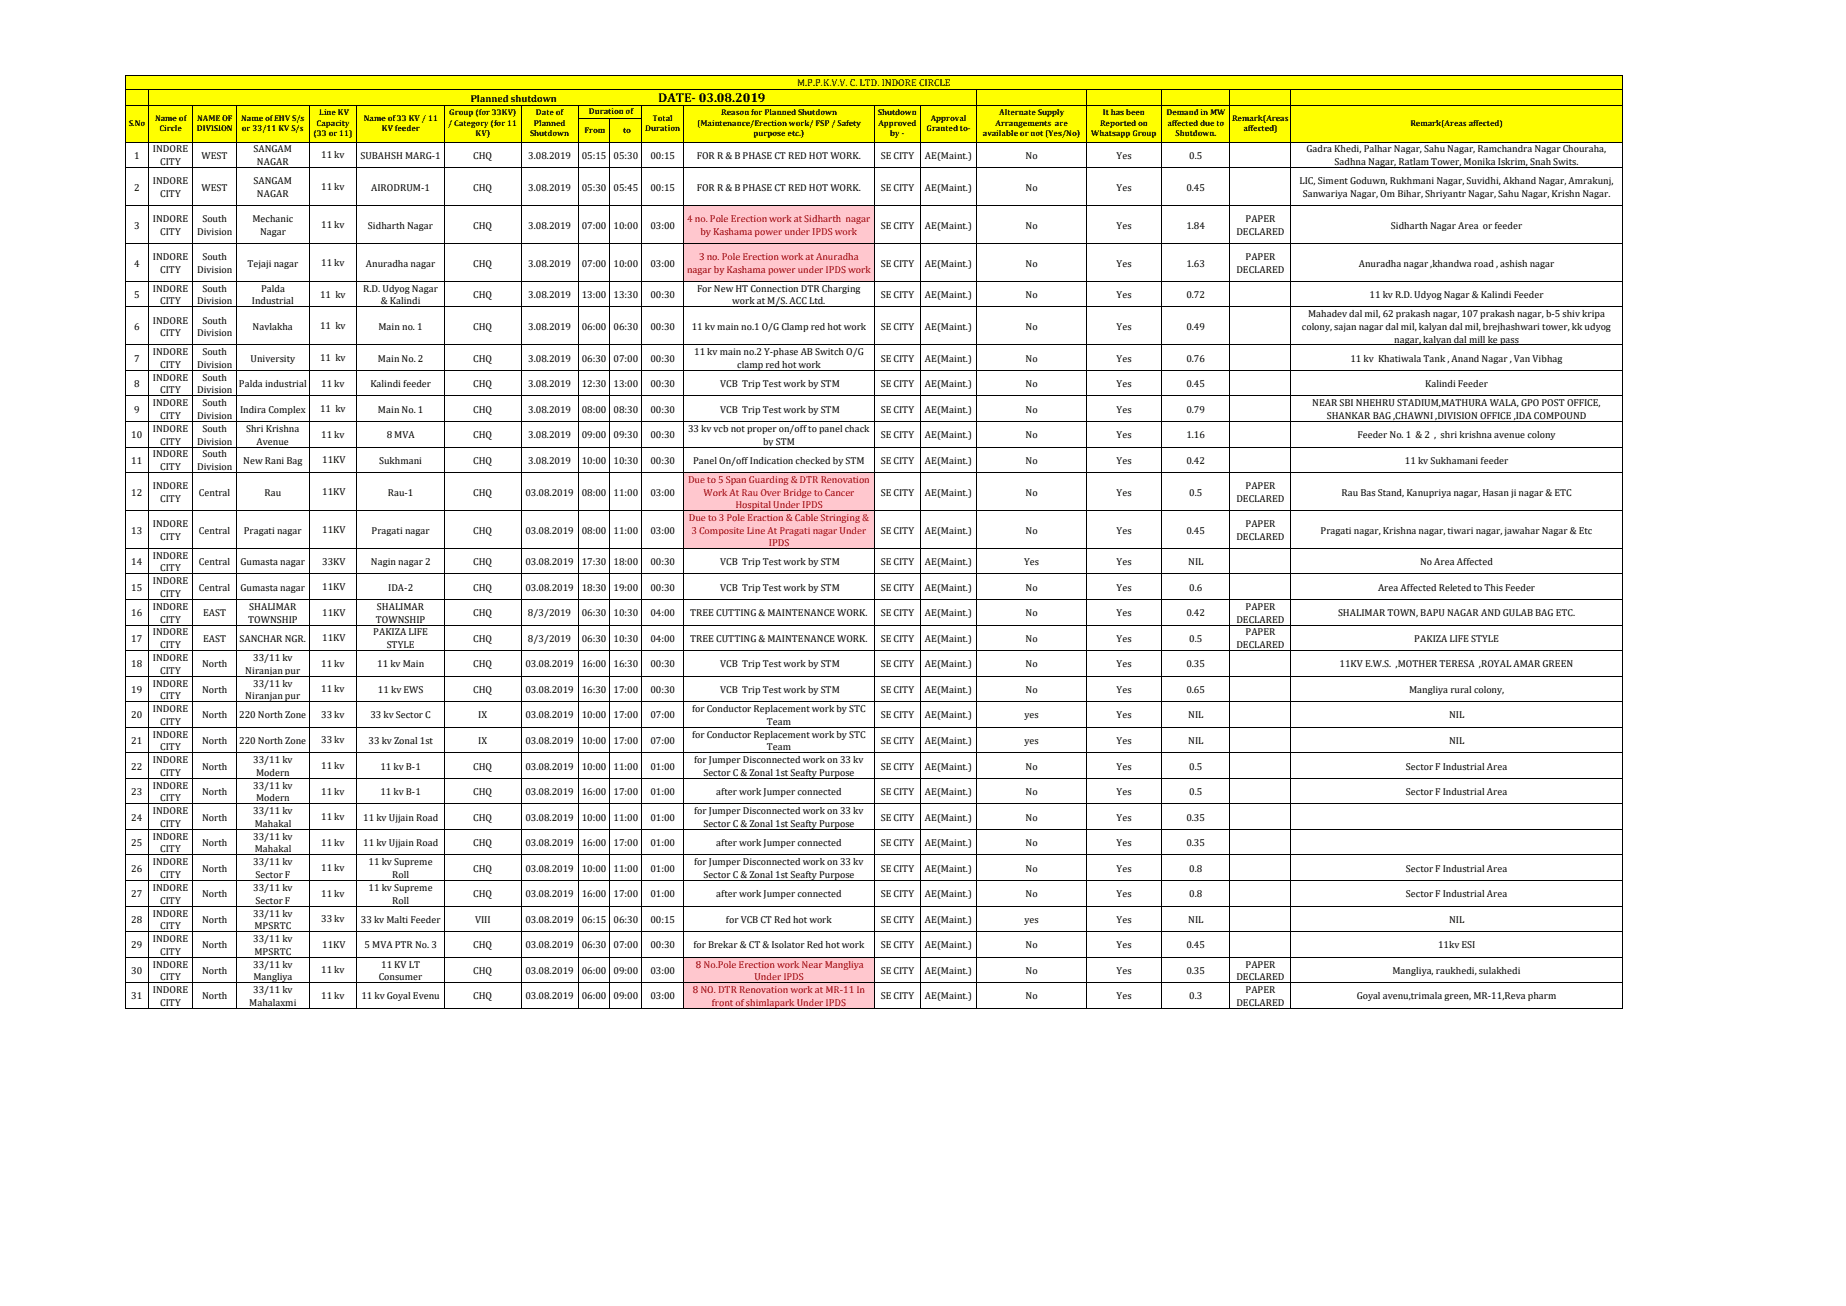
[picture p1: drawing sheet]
<svg xmlns="http://www.w3.org/2000/svg" width="297mm" height="210mm" viewBox="0 0 297 210" stroke-linecap="round" stroke-linejoin="round" font-family="sans-serif">
<defs><g id="words">
<text font-size="2.1" x="105.9" y="16.5">DATE- 03.08.2019</text>
<g font-size="1.6">
<text x="75.7" y="16.5">Planned shutdown</text>
<text x="128.2" y="13.8">M.P.P.K.V.V. C. LTD. INDORE CIRCLE</text>
<text x="21.6" y="25.5">1</text>
<text x="24.6" y="24.5">INDORE</text>
<text x="24.6" y="29.6">INDORE</text>
<text x="25.8" y="26.5">CITY</text>
<text x="32.4" y="25.5">WEST</text>
<text x="40.8" y="24.5">SANGAM</text>
<text x="40.8" y="29.6">SANGAM</text>
<text x="41.3" y="26.5">NAGAR</text>
<text x="51.7" y="25.4">11 kv</text>
<text x="58" y="25.5">SUBAHSH MARG-1</text>
<text x="76.1" y="25.5">CHQ</text>
<text x="85" y="25.5">3.08.2019</text>
<text x="93.6" y="25.5">05:15</text>
<text x="98.7" y="25.5">05:30</text>
<text x="104.6" y="25.5">00:15</text>
<text x="112.1" y="25.5">FOR R &amp; B PHASE CT RED HOT WORK.</text>
<text x="141.7" y="25.5">SE CITY</text>
<text x="148.8" y="25.5">AE(Maint.)</text>
<text x="165" y="25.5">No</text>
<text x="179.6" y="25.5">Yes</text>
<text x="191.3" y="25.5">0.5</text>
<text x="209" y="29.6">LIC, Siment Goduwn, Rukhmani Nagar, Suvidhi, Akhand Nagar, Amrakunj,</text>
<text x="210.1" y="24.5">Gadra Khedi, Palhar Nagar, Sahu Nagar, Ramchandra Nagar Chouraha,</text>
<text x="214.7" y="26.5">Sadhna Nagar, Ratlam Tower, Monika Iskrim, Snah Swits.</text>
<text x="21.6" y="30.6">2</text>
<text x="24.6" y="35.7">INDORE</text>
<text x="25.8" y="31.7">CITY</text>
<text x="32.4" y="30.6">WEST</text>
<text x="32.6" y="35.7">South</text>
<text x="40.6" y="35.7">Mechanic</text>
<text x="41.3" y="31.7">NAGAR</text>
<text x="51.7" y="30.6">11 kv</text>
<text x="59.7" y="30.6">AIRODRUM-1</text>
<text x="76.1" y="30.6">CHQ</text>
<text x="85" y="30.6">3.08.2019</text>
<text x="93.6" y="30.6">05:30</text>
<text x="98.7" y="30.6">05:45</text>
<text x="104.6" y="30.6">00:15</text>
<text x="112.1" y="30.6">FOR R &amp; B PHASE CT RED HOT WORK.</text>
<text x="141.7" y="30.6">SE CITY</text>
<text x="148.8" y="30.6">AE(Maint.)</text>
<text x="165" y="30.6">No</text>
<text x="179.6" y="30.6">Yes</text>
<text x="190.8" y="30.6">0.45</text>
<text x="200.3" y="35.7">PAPER</text>
<text x="209.5" y="31.7">Sanwariya Nagar, Om Bihar, Shriyantr Nagar, Sahu Nagar, Krishn Nagar.</text>
<text x="21.6" y="36.7">3</text>
<text x="24.6" y="41.8">INDORE</text>
<text x="25.8" y="37.8">CITY</text>
<text x="31.7" y="37.8">Division</text>
<text x="32.6" y="41.8">South</text>
<text x="41.8" y="37.8">Nagar</text>
<text x="51.7" y="36.7">11 kv</text>
<text x="59.2" y="36.7">Sidharth Nagar</text>
<text x="76.1" y="36.7">CHQ</text>
<text x="85" y="36.7">3.08.2019</text>
<text x="93.6" y="36.7">07:00</text>
<text x="98.7" y="36.7">10:00</text>
<text x="104.6" y="36.7">03:00</text>
<text x="141.7" y="36.7">SE CITY</text>
<text x="148.8" y="36.7">AE(Maint.)</text>
<text x="165" y="36.7">No</text>
<text x="179.6" y="36.7">Yes</text>
<text x="190.8" y="36.7">1.84</text>
<text x="198.9" y="37.8">DECLARED</text>
<text x="200.3" y="41.8">PAPER</text>
<text x="223.7" y="36.7">Sidharth Nagar Area or feeder</text>
<text x="21.6" y="42.8">4</text>
<text x="21.6" y="47.9">5</text>
<text x="24.6" y="46.9">INDORE</text>
<text x="25.8" y="43.9">CITY</text>
<text x="31.7" y="43.9">Division</text>
<text x="32.6" y="46.9">South</text>
<text x="39.8" y="42.8">Tejaji nagar</text>
<text x="42" y="46.9">Palda</text>
<text x="51.5" y="47.8">11 kv</text>
<text x="51.7" y="42.8">11 kv</text>
<text x="58.4" y="46.9">R.D. Udyog Nagar</text>
<text x="58.9" y="42.8">Anuradha nagar</text>
<text x="76.1" y="42.8">CHQ</text>
<text x="76.1" y="47.9">CHQ</text>
<text x="85" y="42.8">3.08.2019</text>
<text x="85" y="47.9">3.08.2019</text>
<text x="93.6" y="42.8">07:00</text>
<text x="93.6" y="47.9">13:00</text>
<text x="98.7" y="42.8">10:00</text>
<text x="98.7" y="47.9">13:30</text>
<text x="104.6" y="42.8">03:00</text>
<text x="104.6" y="47.9">00:30</text>
<text x="112.1" y="46.9">For New HT Connection DTR Charging</text>
<text x="141.7" y="42.8">SE CITY</text>
<text x="141.7" y="47.9">SE CITY</text>
<text x="148.8" y="42.8">AE(Maint.)</text>
<text x="148.8" y="47.9">AE(Maint.)</text>
<text x="165" y="42.8">No</text>
<text x="165" y="47.9">No</text>
<text x="179.6" y="42.8">Yes</text>
<text x="179.6" y="47.9">Yes</text>
<text x="190.8" y="42.8">1.63</text>
<text x="190.8" y="47.9">0.72</text>
<text x="198.9" y="43.9">DECLARED</text>
<text x="218.6" y="42.8">Anuradha nagar ,khandwa road , ashish nagar</text>
<text x="220.3" y="47.9">11 kv R.D. Udyog Nagar &amp; Kalindi Feeder</text>
<text x="21.6" y="53.1">6</text>
<text x="24.6" y="52">INDORE</text>
<text x="25.8" y="48.9">CITY</text>
<text x="31.7" y="48.9">Division</text>
<text x="32.6" y="52">South</text>
<text x="40.5" y="48.9">Industrial</text>
<text x="40.6" y="53.1">Navlakha</text>
<text x="51.5" y="53">11 kv</text>
<text x="60.9" y="53.1">Main no. 1</text>
<text x="61.3" y="48.9">&amp; Kalindi</text>
<text x="76.1" y="53.1">CHQ</text>
<text x="85" y="53.1">3.08.2019</text>
<text x="93.6" y="53.1">06:00</text>
<text x="98.7" y="53.1">06:30</text>
<text x="104.6" y="53.1">00:30</text>
<text x="111.3" y="53.1">11 kv main no.1 O/G Clamp red hot work</text>
<text x="117.8" y="48.9">work at M/S. ACC Ltd.</text>
<text x="141.7" y="53.1">SE CITY</text>
<text x="148.8" y="53.1">AE(Maint.)</text>
<text x="165" y="53.1">No</text>
<text x="179.6" y="53.1">Yes</text>
<text x="190.8" y="53.1">0.49</text>
<text x="209.4" y="53.1">colony, sajan nagar dal mil, kalyan dal mil, brejhashwari tower, kk udyog</text>
<text x="210.4" y="51">Mahadev dal mil, 62 prakash nagar, 107 prakash nagar, b-5 shiv kripa</text>
<text x="21.6" y="58.1">7</text>
<text x="24.6" y="57.1">INDORE</text>
<text x="25.8" y="54.1">CITY</text>
<text x="25.8" y="59.1">CITY</text>
<text x="31.7" y="54.1">Division</text>
<text x="31.7" y="59.1">Division</text>
<text x="32.6" y="57.1">South</text>
<text x="40.3" y="58.1">University</text>
<text x="51.5" y="58">11 kv</text>
<text x="60.8" y="58.1">Main No. 2</text>
<text x="76.1" y="58.1">CHQ</text>
<text x="85" y="58.1">3.08.2019</text>
<text x="93.6" y="58.1">06:30</text>
<text x="98.7" y="58.1">07:00</text>
<text x="104.6" y="58.1">00:30</text>
<text x="111.7" y="57.1">11 kv main no.2 Y-phase AB Switch O/G</text>
<text x="118.6" y="59.1">clamp red hot work</text>
<text x="141.7" y="58.1">SE CITY</text>
<text x="148.8" y="58.1">AE(Maint.)</text>
<text x="165" y="58.1">No</text>
<text x="179.6" y="58.1">Yes</text>
<text x="190.8" y="58.1">0.76</text>
<text x="217.2" y="58.1">11 kv Khatiwala Tank , Anand Nagar , Van Vibhag</text>
<text x="224.3" y="55.1">nagar, kalyan dal mill ke pass</text>
<text x="21.6" y="62.2">8</text>
<text x="24.6" y="61.2">INDORE</text>
<text x="24.6" y="65.3">INDORE</text>
<text x="25.8" y="63.3">CITY</text>
<text x="31.7" y="63.3">Division</text>
<text x="32.6" y="61.2">South</text>
<text x="32.6" y="65.3">South</text>
<text x="38.4" y="62.2">Palda industrial</text>
<text x="51.7" y="62.2">11 kv</text>
<text x="59.6" y="62.2">Kalindi feeder</text>
<text x="76.1" y="62.2">CHQ</text>
<text x="85" y="62.2">3.08.2019</text>
<text x="93.6" y="62.2">12:30</text>
<text x="98.7" y="62.2">13:00</text>
<text x="104.6" y="62.2">00:30</text>
<text x="115.8" y="62.2">VCB Trip Test work by STM</text>
<text x="141.7" y="62.2">SE CITY</text>
<text x="148.8" y="62.2">AE(Maint.)</text>
<text x="165" y="62.2">No</text>
<text x="179.6" y="62.2">Yes</text>
<text x="190.8" y="62.2">0.45</text>
<text x="211.1" y="65.3">NEAR SBI NHEHRU STADIUM,MATHURA WALA, GPO POST OFFICE,</text>
<text x="229.2" y="62.2">Kalindi Feeder</text>
<text x="21.1" y="70.4">10</text>
<text x="21.6" y="66.3">9</text>
<text x="24.6" y="69.4">INDORE</text>
<text x="25.8" y="67.4">CITY</text>
<text x="25.8" y="71.5">CITY</text>
<text x="31.7" y="67.4">Division</text>
<text x="31.7" y="71.5">Division</text>
<text x="32.6" y="69.4">South</text>
<text x="38.6" y="66.3">Indira Complex</text>
<text x="39.6" y="69.4">Shri Krishna</text>
<text x="41.3" y="71.5">Avenue</text>
<text x="51.5" y="66.3">11 kv</text>
<text x="51.7" y="70.4">11 kv</text>
<text x="60.8" y="66.3">Main No. 1</text>
<text x="62.2" y="70.4">8 MVA</text>
<text x="76.1" y="66.3">CHQ</text>
<text x="76.1" y="70.4">CHQ</text>
<text x="85" y="66.3">3.08.2019</text>
<text x="85" y="70.4">3.08.2019</text>
<text x="93.6" y="66.3">08:00</text>
<text x="93.6" y="70.4">09:00</text>
<text x="98.7" y="66.3">08:30</text>
<text x="98.7" y="70.4">09:30</text>
<text x="104.6" y="66.3">00:30</text>
<text x="104.6" y="70.4">00:30</text>
<text x="110.7" y="69.4">33 kv vcb not proper on/off to panel chack</text>
<text x="115.8" y="66.3">VCB Trip Test work by STM</text>
<text x="122.7" y="71.5">by STM</text>
<text x="141.7" y="66.3">SE CITY</text>
<text x="141.7" y="70.4">SE CITY</text>
<text x="148.8" y="66.3">AE(Maint.)</text>
<text x="148.8" y="70.4">AE(Maint.)</text>
<text x="165" y="66.3">No</text>
<text x="165" y="70.4">No</text>
<text x="179.6" y="66.3">Yes</text>
<text x="179.6" y="70.4">Yes</text>
<text x="190.8" y="66.3">0.79</text>
<text x="190.8" y="70.4">1.16</text>
<text x="213.4" y="67.4">SHANKAR BAG ,CHAWNI ,DIVISION OFFICE ,IDA COMPOUND</text>
<text x="218.3" y="70.4">Feeder No. 1 &amp; 2 , shri krishna avenue colony</text>
<text x="21.1" y="74.6">11</text>
<text x="24.6" y="73.5">INDORE</text>
<text x="25.8" y="75.6">CITY</text>
<text x="31.7" y="75.6">Division</text>
<text x="32.6" y="73.5">South</text>
<text x="39.1" y="74.6">New Rani Bag</text>
<text x="51.8" y="74.5">11KV</text>
<text x="61" y="74.6">Sukhmani</text>
<text x="76.1" y="74.6">CHQ</text>
<text x="85" y="74.6">3.08.2019</text>
<text x="93.6" y="74.6">10:00</text>
<text x="98.7" y="74.6">10:30</text>
<text x="104.6" y="74.6">00:30</text>
<text x="111.5" y="74.6">Panel On/off Indication checked by STM</text>
<text x="141.7" y="74.6">SE CITY</text>
<text x="148.8" y="74.6">AE(Maint.)</text>
<text x="165" y="74.6">No</text>
<text x="179.6" y="74.6">Yes</text>
<text x="190.8" y="74.6">0.42</text>
<text x="226" y="74.6">11 kv Sukhamani feeder</text>
<text x="21.1" y="79.7">12</text>
<text x="24.6" y="78.7">INDORE</text>
<text x="25.8" y="80.7">CITY</text>
<text x="32" y="79.7">Central</text>
<text x="42.5" y="79.7">Rau</text>
<text x="51.8" y="79.6">11KV</text>
<text x="62.4" y="79.7">Rau-1</text>
<text x="76.1" y="79.7">CHQ</text>
<text x="84.5" y="79.7">03.08.2019</text>
<text x="93.6" y="79.7">08:00</text>
<text x="98.7" y="79.7">11:00</text>
<text x="104.6" y="79.7">03:00</text>
<text x="141.7" y="79.7">SE CITY</text>
<text x="148.8" y="79.7">AE(Maint.)</text>
<text x="165" y="79.7">No</text>
<text x="179.6" y="79.7">Yes</text>
<text x="191.3" y="79.7">0.5</text>
<text x="198.9" y="80.7">DECLARED</text>
<text x="200.3" y="78.7">PAPER</text>
<text x="215.8" y="79.7">Rau Bas Stand, Kanupriya nagar, Hasan ji nagar &amp; ETC</text>
<text x="21.1" y="85.8">13</text>
<text x="24.6" y="84.8">INDORE</text>
<text x="24.6" y="89.8">INDORE</text>
<text x="25.8" y="86.8">CITY</text>
<text x="32" y="85.8">Central</text>
<text x="39.2" y="85.8">Pragati nagar</text>
<text x="51.8" y="85.7">11KV</text>
<text x="59.8" y="85.8">Pragati nagar</text>
<text x="76.1" y="85.8">CHQ</text>
<text x="84.5" y="85.8">03.08.2019</text>
<text x="93.6" y="85.8">08:00</text>
<text x="98.7" y="85.8">11:00</text>
<text x="104.6" y="85.8">03:00</text>
<text x="141.7" y="85.8">SE CITY</text>
<text x="148.8" y="85.8">AE(Maint.)</text>
<text x="165" y="85.8">No</text>
<text x="179.6" y="85.8">Yes</text>
<text x="190.8" y="85.8">0.45</text>
<text x="198.9" y="86.8">DECLARED</text>
<text x="200.3" y="84.8">PAPER</text>
<text x="212.4" y="85.8">Pragati nagar, Krishna nagar, tiwari nagar, jawahar Nagar &amp; Etc</text>
<text x="21.1" y="90.9">14</text>
<text x="21.1" y="95">15</text>
<text x="24.6" y="94">INDORE</text>
<text x="25.8" y="91.9">CITY</text>
<text x="25.8" y="96">CITY</text>
<text x="32" y="90.9">Central</text>
<text x="32" y="95">Central</text>
<text x="38.7" y="90.9">Gumasta nagar</text>
<text x="38.7" y="95">Gumasta nagar</text>
<text x="51.8" y="90.8">33KV</text>
<text x="51.8" y="94.9">11KV</text>
<text x="59.7" y="90.9">Nagin nagar 2</text>
<text x="62.4" y="95">IDA-2</text>
<text x="76.1" y="90.9">CHQ</text>
<text x="76.1" y="95">CHQ</text>
<text x="84.5" y="90.9">03.08.2019</text>
<text x="84.5" y="95">03.08.2019</text>
<text x="93.6" y="90.9">17:30</text>
<text x="93.6" y="95">18:30</text>
<text x="98.7" y="90.9">18:00</text>
<text x="98.7" y="95">19:00</text>
<text x="104.6" y="90.9">00:30</text>
<text x="104.6" y="95">00:30</text>
<text x="115.8" y="90.9">VCB Trip Test work by STM</text>
<text x="115.8" y="95">VCB Trip Test work by STM</text>
<text x="141.7" y="90.9">SE CITY</text>
<text x="141.7" y="95">SE CITY</text>
<text x="148.8" y="90.9">AE(Maint.)</text>
<text x="148.8" y="95">AE(Maint.)</text>
<text x="164.7" y="90.9">Yes</text>
<text x="165" y="95">No</text>
<text x="179.6" y="90.9">Yes</text>
<text x="179.6" y="95">Yes</text>
<text x="191.1" y="90.9">NIL</text>
<text x="191.3" y="95">0.6</text>
<text x="221.7" y="95">Area Affected Releted to This Feeder</text>
<text x="228.4" y="90.9">No Area Affected</text>
<text x="21.1" y="99.1">16</text>
<text x="24.6" y="98.1">INDORE</text>
<text x="25.8" y="100.1">CITY</text>
<text x="32.7" y="99.1">EAST</text>
<text x="39.9" y="100.1">TOWNSHIP</text>
<text x="40.1" y="98.1">SHALIMAR</text>
<text x="51.8" y="99">11KV</text>
<text x="60.5" y="100.1">TOWNSHIP</text>
<text x="60.6" y="98.1">SHALIMAR</text>
<text x="76.1" y="99.1">CHQ</text>
<text x="84.9" y="99.1">8/3/2019</text>
<text x="93.6" y="99.1">06:30</text>
<text x="98.7" y="99.1">10:30</text>
<text x="104.6" y="99.1">04:00</text>
<text x="111" y="99.1">TREE CUTTING &amp; MAINTENANCE WORK.</text>
<text x="141.7" y="99.1">SE CITY</text>
<text x="148.8" y="99.1">AE(Maint.)</text>
<text x="165" y="99.1">No</text>
<text x="179.6" y="99.1">Yes</text>
<text x="190.8" y="99.1">0.42</text>
<text x="198.9" y="100.1">DECLARED</text>
<text x="200.3" y="98.1">PAPER</text>
<text x="215.2" y="99.1">SHALIMAR TOWN, BAPU NAGAR AND GULAB BAG ETC.</text>
<text x="21.1" y="103.2">17</text>
<text x="21.1" y="107.3">18</text>
<text x="24.6" y="102.2">INDORE</text>
<text x="24.6" y="106.3">INDORE</text>
<text x="25.8" y="104.2">CITY</text>
<text x="32.5" y="107.3">North</text>
<text x="32.7" y="103.2">EAST</text>
<text x="38.5" y="103.2">SANCHAR NGR.</text>
<text x="40.7" y="106.3">33/11 kv</text>
<text x="51.7" y="107.2">11 kv</text>
<text x="51.8" y="103.1">11KV</text>
<text x="60" y="102.2">PAKIZA LIFE</text>
<text x="60.7" y="107.3">11 kv Main</text>
<text x="62.2" y="104.2">STYLE</text>
<text x="76.1" y="103.2">CHQ</text>
<text x="76.1" y="107.3">CHQ</text>
<text x="84.5" y="107.3">03.08.2019</text>
<text x="84.9" y="103.2">8/3/2019</text>
<text x="93.6" y="103.2">06:30</text>
<text x="93.6" y="107.3">16:00</text>
<text x="98.7" y="103.2">10:30</text>
<text x="98.7" y="107.3">16:30</text>
<text x="104.6" y="103.2">04:00</text>
<text x="104.6" y="107.3">00:30</text>
<text x="111" y="103.2">TREE CUTTING &amp; MAINTENANCE WORK.</text>
<text x="115.8" y="107.3">VCB Trip Test work by STM</text>
<text x="141.7" y="103.2">SE CITY</text>
<text x="141.7" y="107.3">SE CITY</text>
<text x="148.8" y="103.2">AE(Maint.)</text>
<text x="148.8" y="107.3">AE(Maint.)</text>
<text x="165" y="103.2">No</text>
<text x="165" y="107.3">No</text>
<text x="179.6" y="103.2">Yes</text>
<text x="179.6" y="107.3">Yes</text>
<text x="190.8" y="107.3">0.35</text>
<text x="191.3" y="103.2">0.5</text>
<text x="198.9" y="104.2">DECLARED</text>
<text x="200.3" y="102.2">PAPER</text>
<text x="215.5" y="107.3">11KV E.W.S. ,MOTHER TERESA ,ROYAL AMAR GREEN</text>
<text x="227.5" y="103.2">PAKIZA LIFE STYLE</text>
<text x="21.1" y="111.4">19</text>
<text x="24.6" y="110.4">INDORE</text>
<text x="25.8" y="108.3">CITY</text>
<text x="25.8" y="112.4">CITY</text>
<text x="32.5" y="111.4">North</text>
<text x="39.5" y="108.3">Niranjan pur</text>
<text x="39.5" y="112.4">Niranjan pur</text>
<text x="40.7" y="110.4">33/11 kv</text>
<text x="51.7" y="111.3">11 kv</text>
<text x="60.8" y="111.4">11 kv EWS</text>
<text x="76.1" y="111.4">CHQ</text>
<text x="84.5" y="111.4">03.08.2019</text>
<text x="93.6" y="111.4">16:30</text>
<text x="98.7" y="111.4">17:00</text>
<text x="104.6" y="111.4">00:30</text>
<text x="115.8" y="111.4">VCB Trip Test work by STM</text>
<text x="141.7" y="111.4">SE CITY</text>
<text x="148.8" y="111.4">AE(Maint.)</text>
<text x="165" y="111.4">No</text>
<text x="179.6" y="111.4">Yes</text>
<text x="190.8" y="111.4">0.65</text>
<text x="226.6" y="111.4">Mangliya rural colony,</text>
<text x="21.1" y="115.5">20</text>
<text x="21.1" y="119.6">21</text>
<text x="24.6" y="114.5">INDORE</text>
<text x="24.6" y="118.6">INDORE</text>
<text x="25.8" y="116.5">CITY</text>
<text x="32.5" y="115.5">North</text>
<text x="32.5" y="119.6">North</text>
<text x="38.5" y="115.5">220 North Zone</text>
<text x="38.5" y="119.6">220 North Zone</text>
<text x="51.7" y="115.4">33 kv</text>
<text x="51.7" y="119.5">33 kv</text>
<text x="59.3" y="119.6">33 kv Zonal 1st</text>
<text x="59.6" y="115.5">33 kv Sector C</text>
<text x="76.9" y="115.5">IX</text>
<text x="76.9" y="119.6">IX</text>
<text x="84.5" y="115.5">03.08.2019</text>
<text x="84.5" y="119.6">03.08.2019</text>
<text x="93.6" y="115.5">10:00</text>
<text x="93.6" y="119.6">10:00</text>
<text x="98.7" y="115.5">17:00</text>
<text x="98.7" y="119.6">17:00</text>
<text x="104.6" y="115.5">07:00</text>
<text x="104.6" y="119.6">07:00</text>
<text x="111.3" y="114.5">for Conductor Replacement work by STC</text>
<text x="111.3" y="118.6">for Conductor Replacement work by STC</text>
<text x="123.3" y="116.5">Team</text>
<text x="141.7" y="115.5">SE CITY</text>
<text x="141.7" y="119.6">SE CITY</text>
<text x="148.8" y="115.5">AE(Maint.)</text>
<text x="148.8" y="119.6">AE(Maint.)</text>
<text x="164.8" y="115.5">yes</text>
<text x="164.8" y="119.6">yes</text>
<text x="179.6" y="115.5">Yes</text>
<text x="179.6" y="119.6">Yes</text>
<text x="191.1" y="115.5">NIL</text>
<text x="191.1" y="119.6">NIL</text>
<text x="233.1" y="115.5">NIL</text>
<text x="233.1" y="119.6">NIL</text>
<text x="21.1" y="123.7">22</text>
<text x="24.6" y="122.7">INDORE</text>
<text x="25.8" y="120.6">CITY</text>
<text x="25.8" y="124.7">CITY</text>
<text x="32.5" y="123.7">North</text>
<text x="40.7" y="122.7">33/11 kv</text>
<text x="41.2" y="124.7">Modern</text>
<text x="51.7" y="123.6">11 kv</text>
<text x="61.2" y="123.7">11 kv B-1</text>
<text x="76.1" y="123.7">CHQ</text>
<text x="84.5" y="123.7">03.08.2019</text>
<text x="93.6" y="123.7">10:00</text>
<text x="98.7" y="123.7">11:00</text>
<text x="104.6" y="123.7">01:00</text>
<text x="111.7" y="122.7">for Jumper Disconnected work on 33 kv</text>
<text x="113.1" y="124.7">Sector C &amp; Zonal 1st Seafty Purpose</text>
<text x="123.3" y="120.6">Team</text>
<text x="141.7" y="123.7">SE CITY</text>
<text x="148.8" y="123.7">AE(Maint.)</text>
<text x="165" y="123.7">No</text>
<text x="179.6" y="123.7">Yes</text>
<text x="191.3" y="123.7">0.5</text>
<text x="226.1" y="123.7">Sector F Industrial Area</text>
<text x="21.1" y="127.8">23</text>
<text x="21.1" y="131.9">24</text>
<text x="24.6" y="126.8">INDORE</text>
<text x="24.6" y="130.9">INDORE</text>
<text x="25.8" y="128.8">CITY</text>
<text x="32.5" y="127.8">North</text>
<text x="32.5" y="131.9">North</text>
<text x="40.7" y="126.8">33/11 kv</text>
<text x="40.7" y="130.9">33/11 kv</text>
<text x="41.2" y="128.8">Modern</text>
<text x="51.7" y="127.7">11 kv</text>
<text x="51.7" y="131.9">11 kv</text>
<text x="58.4" y="131.9">11 kv Ujjain Road</text>
<text x="61.2" y="127.8">11 kv B-1</text>
<text x="76.1" y="127.8">CHQ</text>
<text x="76.1" y="131.9">CHQ</text>
<text x="84.5" y="127.8">03.08.2019</text>
<text x="84.5" y="131.9">03.08.2019</text>
<text x="93.6" y="127.8">16:00</text>
<text x="93.6" y="131.9">10:00</text>
<text x="98.7" y="127.8">17:00</text>
<text x="98.7" y="131.9">11:00</text>
<text x="104.6" y="127.8">01:00</text>
<text x="104.6" y="131.9">01:00</text>
<text x="111.7" y="130.9">for Jumper Disconnected work on 33 kv</text>
<text x="115.2" y="127.8">after work Jumper connected</text>
<text x="141.7" y="127.8">SE CITY</text>
<text x="141.7" y="131.9">SE CITY</text>
<text x="148.8" y="127.8">AE(Maint.)</text>
<text x="148.8" y="131.9">AE(Maint.)</text>
<text x="165" y="127.8">No</text>
<text x="165" y="131.9">No</text>
<text x="179.6" y="127.8">Yes</text>
<text x="179.6" y="131.9">Yes</text>
<text x="190.8" y="131.9">0.35</text>
<text x="191.3" y="127.8">0.5</text>
<text x="226.1" y="127.8">Sector F Industrial Area</text>
<text x="21.1" y="136">25</text>
<text x="24.6" y="135">INDORE</text>
<text x="25.8" y="133">CITY</text>
<text x="25.8" y="137.1">CITY</text>
<text x="32.5" y="136">North</text>
<text x="40.7" y="135">33/11 kv</text>
<text x="41" y="133">Mahakal</text>
<text x="41" y="137.1">Mahakal</text>
<text x="51.7" y="136">11 kv</text>
<text x="58.4" y="136">11 kv Ujjain Road</text>
<text x="76.1" y="136">CHQ</text>
<text x="84.5" y="136">03.08.2019</text>
<text x="93.6" y="136">16:00</text>
<text x="98.7" y="136">17:00</text>
<text x="104.6" y="136">01:00</text>
<text x="113.1" y="133">Sector C &amp; Zonal 1st Seafty Purpose</text>
<text x="115.2" y="136">after work Jumper connected</text>
<text x="141.7" y="136">SE CITY</text>
<text x="148.8" y="136">AE(Maint.)</text>
<text x="165" y="136">No</text>
<text x="179.6" y="136">Yes</text>
<text x="190.8" y="136">0.35</text>
<text x="21.1" y="140.1">26</text>
<text x="24.6" y="139.1">INDORE</text>
<text x="24.6" y="143.2">INDORE</text>
<text x="25.8" y="141.2">CITY</text>
<text x="32.5" y="140.1">North</text>
<text x="40.7" y="139.1">33/11 kv</text>
<text x="40.7" y="143.2">33/11 kv</text>
<text x="41.1" y="141.2">Sector F</text>
<text x="51.7" y="140.1">11 kv</text>
<text x="59.3" y="139.1">11 kv Supreme</text>
<text x="59.3" y="143.2">11 kv Supreme</text>
<text x="63.1" y="141.2">Roll</text>
<text x="76.1" y="140.1">CHQ</text>
<text x="84.5" y="140.1">03.08.2019</text>
<text x="93.6" y="140.1">10:00</text>
<text x="98.7" y="140.1">11:00</text>
<text x="104.6" y="140.1">01:00</text>
<text x="111.7" y="139.1">for Jumper Disconnected work on 33 kv</text>
<text x="113.1" y="141.2">Sector C &amp; Zonal 1st Seafty Purpose</text>
<text x="141.7" y="140.1">SE CITY</text>
<text x="148.8" y="140.1">AE(Maint.)</text>
<text x="165" y="140.1">No</text>
<text x="179.6" y="140.1">Yes</text>
<text x="191.3" y="140.1">0.8</text>
<text x="226.1" y="140.1">Sector F Industrial Area</text>
<text x="21.1" y="144.3">27</text>
<text x="21.1" y="148.4">28</text>
<text x="24.6" y="147.4">INDORE</text>
<text x="25.8" y="145.3">CITY</text>
<text x="25.8" y="149.4">CITY</text>
<text x="32.5" y="144.3">North</text>
<text x="32.5" y="148.4">North</text>
<text x="40.7" y="147.4">33/11 kv</text>
<text x="40.9" y="149.4">MPSRTC</text>
<text x="41.1" y="145.3">Sector F</text>
<text x="51.7" y="144.2">11 kv</text>
<text x="51.7" y="148.3">33 kv</text>
<text x="58" y="148.4">33 kv Malti Feeder</text>
<text x="63.1" y="145.3">Roll</text>
<text x="76.1" y="144.3">CHQ</text>
<text x="76.4" y="148.4">VIII</text>
<text x="84.5" y="144.3">03.08.2019</text>
<text x="84.5" y="148.4">03.08.2019</text>
<text x="93.6" y="144.3">16:00</text>
<text x="93.6" y="148.4">06:15</text>
<text x="98.7" y="144.3">17:00</text>
<text x="98.7" y="148.4">06:30</text>
<text x="104.6" y="144.3">01:00</text>
<text x="104.6" y="148.4">00:15</text>
<text x="115.2" y="144.3">after work Jumper connected</text>
<text x="116.8" y="148.4">for VCB CT Red hot work</text>
<text x="141.7" y="144.3">SE CITY</text>
<text x="141.7" y="148.4">SE CITY</text>
<text x="148.8" y="144.3">AE(Maint.)</text>
<text x="148.8" y="148.4">AE(Maint.)</text>
<text x="164.8" y="148.4">yes</text>
<text x="165" y="144.3">No</text>
<text x="179.6" y="144.3">Yes</text>
<text x="179.6" y="148.4">Yes</text>
<text x="191.1" y="148.4">NIL</text>
<text x="191.3" y="144.3">0.8</text>
<text x="226.1" y="144.3">Sector F Industrial Area</text>
<text x="233.1" y="148.4">NIL</text>
<text x="21.1" y="152.5">29</text>
<text x="24.6" y="151.5">INDORE</text>
<text x="24.6" y="155.6">INDORE</text>
<text x="25.8" y="153.5">CITY</text>
<text x="32.5" y="152.5">North</text>
<text x="40.7" y="151.5">33/11 kv</text>
<text x="40.7" y="155.6">33/11 kv</text>
<text x="40.9" y="153.5">MPSRTC</text>
<text x="51.8" y="152.4">11KV</text>
<text x="58.6" y="152.5">5 MVA PTR No. 3</text>
<text x="61.3" y="155.6">11 KV LT</text>
<text x="76.1" y="152.5">CHQ</text>
<text x="84.5" y="152.5">03.08.2019</text>
<text x="93.6" y="152.5">06:30</text>
<text x="98.7" y="152.5">07:00</text>
<text x="104.6" y="152.5">00:30</text>
<text x="111.5" y="152.5">for Brekar &amp; CT &amp; Isolator Red hot work</text>
<text x="141.7" y="152.5">SE CITY</text>
<text x="148.8" y="152.5">AE(Maint.)</text>
<text x="165" y="152.5">No</text>
<text x="179.6" y="152.5">Yes</text>
<text x="190.8" y="152.5">0.45</text>
<text x="200.3" y="155.6">PAPER</text>
<text x="231.3" y="152.5">11kv ESI</text>
<text x="21.1" y="156.6">30</text>
<text x="21.1" y="160.7">31</text>
<text x="24.6" y="159.7">INDORE</text>
<text x="25.8" y="157.6">CITY</text>
<text x="25.8" y="161.7">CITY</text>
<text x="32.5" y="156.6">North</text>
<text x="32.5" y="160.7">North</text>
<text x="40.1" y="161.7">Mahalaxmi</text>
<text x="40.7" y="159.7">33/11 kv</text>
<text x="40.8" y="157.6">Mangliya</text>
<text x="51.7" y="156.5">11 kv</text>
<text x="51.7" y="160.6">11 kv</text>
<text x="58.1" y="160.7">11 kv Goyal Evenu</text>
<text x="60.9" y="157.6">Consumer</text>
<text x="76.1" y="156.6">CHQ</text>
<text x="76.1" y="160.7">CHQ</text>
<text x="84.5" y="156.6">03.08.2019</text>
<text x="84.5" y="160.7">03.08.2019</text>
<text x="93.6" y="156.6">06:00</text>
<text x="93.6" y="160.7">06:00</text>
<text x="98.7" y="156.6">09:00</text>
<text x="98.7" y="160.7">09:00</text>
<text x="104.6" y="156.6">03:00</text>
<text x="104.6" y="160.7">03:00</text>
<text x="141.7" y="156.6">SE CITY</text>
<text x="141.7" y="160.7">SE CITY</text>
<text x="148.8" y="156.6">AE(Maint.)</text>
<text x="148.8" y="160.7">AE(Maint.)</text>
<text x="165" y="156.6">No</text>
<text x="165" y="160.7">No</text>
<text x="179.6" y="156.6">Yes</text>
<text x="179.6" y="160.7">Yes</text>
<text x="190.8" y="156.6">0.35</text>
<text x="191.3" y="160.7">0.3</text>
<text x="198.9" y="157.6">DECLARED</text>
<text x="198.9" y="161.7">DECLARED</text>
<text x="200.3" y="159.7">PAPER</text>
<text x="218.2" y="160.7">Goyal avenu,trimala green, MR-11,Reva pharm</text>
<text x="224" y="156.6">Mangliya, raukhedi, sulakhedi</text>
</g>
<g font-size="1.6" fill="#9c0006">
<text x="110.5" y="35.7">4 no. Pole Erection work at Sidharth nagar</text>
<text x="112.5" y="41.8">3 no. Pole Erection work at Anuradha</text>
<text x="112.7" y="37.8">by Kashama power under IPDS work</text>
<text x="110.5" y="43.9">nagar by Kashama power under IPDS work</text>
<text x="110.7" y="77.7">Due to 5 Span Guarding &amp; DTR Renovation</text>
<text x="110.8" y="83.8">Due to 3 Pole Eraction &amp; Cable Stringing &amp;</text>
<text x="113.2" y="79.7">Work At Rau Over Bridge to Cancer</text>
<text x="118.3" y="81.7">Hospital Under IPDS</text>
<text x="111.2" y="85.8">3 Composite Line At Pragati nagar Under</text>
<text x="123.7" y="87.8">IPDS</text>
<text x="111.9" y="155.6">8 No.Pole Erection work Near Mangliya</text>
<text x="111.4" y="159.7">8 NO. DTR Renovation work at MR-11 In</text>
<text x="114.5" y="161.7">front of shimlapark Under IPDS</text>
<text x="121.3" y="157.6">Under IPDS</text>
</g>
<g font-size="1.4">
<text x="20.7" y="20.2">S.No</text>
<text x="24.9" y="19.4">Name of</text>
<text x="25.7" y="21.1">Circle</text>
<text x="31.7" y="21.1">DIVISION</text>
<text x="31.7" y="19.4">NAME OF</text>
<text x="38.8" y="19.4">Name of EHV S/s</text>
<text x="38.9" y="21.1">or 33/11 KV S/s</text>
<text x="50.4" y="21.9">(33 or 11)</text>
<text x="50.9" y="20.2">Capacity</text>
<text x="51.4" y="18.5">Line KV</text>
<text x="58.5" y="19.4">Name of 33 KV / 11</text>
<text x="61.4" y="21.1">KV feeder</text>
<text x="72.1" y="20.2">/ Category (for 11</text>
<text x="72.3" y="18.5">Group (for 33KV)</text>
<text x="76.5" y="21.9">KV)</text>
<text x="85.3" y="21.9">Shutdown</text>
<text x="85.9" y="20.2">Planned</text>
<text x="86.2" y="18.5">Date of</text>
<text x="94" y="21.5">From</text>
<text x="94.7" y="18.3">Duration of</text>
<text x="95.6" y="20">Planned</text>
<text x="100.2" y="21.5">to</text>
<text x="103.8" y="21.1">Duration</text>
<text x="105" y="19.4">Total</text>
<text x="112.1" y="20.2">(Maintenance/Erection work/ FSP / Safety</text>
<text x="116" y="18.5">Reason for Planned Shutdown</text>
<text x="121.2" y="21.9">purpose etc.)</text>
<text x="141.2" y="18.5">Shutdown</text>
<text x="141.3" y="20.2">Approved</text>
<text x="143.2" y="21.9">by -</text>
<text x="149" y="21.1">Granted to-</text>
<text x="149.7" y="19.4">Approval</text>
<text x="158.1" y="21.9">available or not (Yes/No)</text>
<text x="160.1" y="20.2">Arrangements are</text>
<text x="160.7" y="18.5">Alternate Supply</text>
<text x="175.5" y="21.9">Whatsapp Group</text>
<text x="176.9" y="20.2">Reported on</text>
<text x="177.4" y="18.5">It has been</text>
<text x="187.6" y="18.5">Demand in MW</text>
<text x="187.8" y="20.2">affected due to</text>
<text x="189.1" y="21.9">Shutdown.</text>
<text x="198.2" y="19.4">Remark(Areas</text>
<text x="200" y="21.1">affected)</text>
<text x="226.9" y="20.2">Remark(Areas affected)</text>
</g>
</g></defs>
<path d="M20.3 12.3h240.7v10.6h-240.7z" fill-rule="evenodd" fill="#ff0"/>
<g fill="#fff">
<path d="M20.3 22.8h72.7v10.3h-72.7z" fill-rule="evenodd"/>
<path d="M140.6 22.8h16.5v10.3h-16.5z" fill-rule="evenodd"/>
<path d="M174.7 22.8h86.3v10.3h-86.3z" fill-rule="evenodd"/>
<path d="M20.3 33h72.7v12.3h-72.7z" fill-rule="evenodd"/>
</g>
<path d="M109.9 33h30.7v12.3h-30.7z" fill-rule="evenodd" fill="#ffc7ce"/>
<g fill="#fff">
<path d="M140.6 33h16.5v12.3h-16.5z" fill-rule="evenodd"/>
<path d="M174.7 33h86.3v12.3h-86.3z" fill-rule="evenodd"/>
<path d="M20.3 45.2h72.7v30.8h-72.7z" fill-rule="evenodd"/>
<path d="M140.6 45.2h16.5v30.8h-16.5z" fill-rule="evenodd"/>
<path d="M174.7 45.2h86.3v30.8h-86.3z" fill-rule="evenodd"/>
<path d="M20.3 76h72.7v12.2h-72.7z" fill-rule="evenodd"/>
</g>
<path d="M109.9 76h30.7v12.2h-30.7z" fill-rule="evenodd" fill="#ffc7ce"/>
<g fill="#fff">
<path d="M140.6 76h16.5v12.2h-16.5z" fill-rule="evenodd"/>
<path d="M174.7 76h86.3v12.2h-86.3z" fill-rule="evenodd"/>
<path d="M20.3 88.2h72.7v65.7h-72.7z" fill-rule="evenodd"/>
<path d="M140.6 88.2h16.5v65.7h-16.5z" fill-rule="evenodd"/>
<path d="M174.7 88.2h86.3v65.7h-86.3z" fill-rule="evenodd"/>
<path d="M20.3 153.9h89.7v8.2h-89.7z" fill-rule="evenodd"/>
</g>
<path d="M109.9 153.9h30.7v8.2h-30.7z" fill-rule="evenodd" fill="#ffc7ce"/>
<path d="M140.6 153.9h120.4v8.2h-120.4z" fill-rule="evenodd" fill="#fff"/>
<g fill="none" stroke="#000" stroke-width=".16">
<path d="M20.2 12.1v150.1M20.2 12.2h240.8M20.2 14.3h240.8M20.2 16.9h240.8M23.9 14.4v147.8M31 17v145.2M38 17v145.2M49.7 17v145.2M57.4 17v145.2M71.5 17v145.2M83.8 17v145.2M93 17v145.2"/>
<path d="M93.1 19.1h10.2M98.1 19.1v143.1M103.2 17v145.2M109.9 17v145.2M140.6 17v145.2M148 17v145.2M157.1 14.4v147.8M174.8 14.4v147.8M186.8 14.4v147.8M197.8 14.4v147.8M207.6 14.4v147.8M261 12.2v150"/>
<path d="M20.2 22.8h240.8M20.2 26.9h240.8M20.2 33h240.8M20.2 39.1h240.8M20.2 45.2h240.8M20.2 49.3h240.8M20.2 55.4h240.8M20.2 59.5h240.8M20.2 63.7h240.8M20.2 67.8h240.8M20.2 71.9h240.8M20.2 76h240.8"/>
<path d="M20.2 82.1h240.8M20.2 88.2h240.8M20.2 92.3h240.8M20.2 96.4h240.8M20.2 100.5h240.8M20.2 104.6h240.8M20.2 108.7h240.8M20.2 112.8h240.8M20.2 116.9h240.8M20.2 121h240.8M20.2 125.1h240.8M20.2 129.2h240.8"/>
<path d="M20.2 133.4h240.8M20.2 137.5h240.8M20.2 141.6h240.8M20.2 145.7h240.8M20.2 149.8h240.8M20.2 153.9h240.8M20.2 158h240.8M20.2 162.1h240.8"/>
</g>
<use href="#words"/>
</svg>
